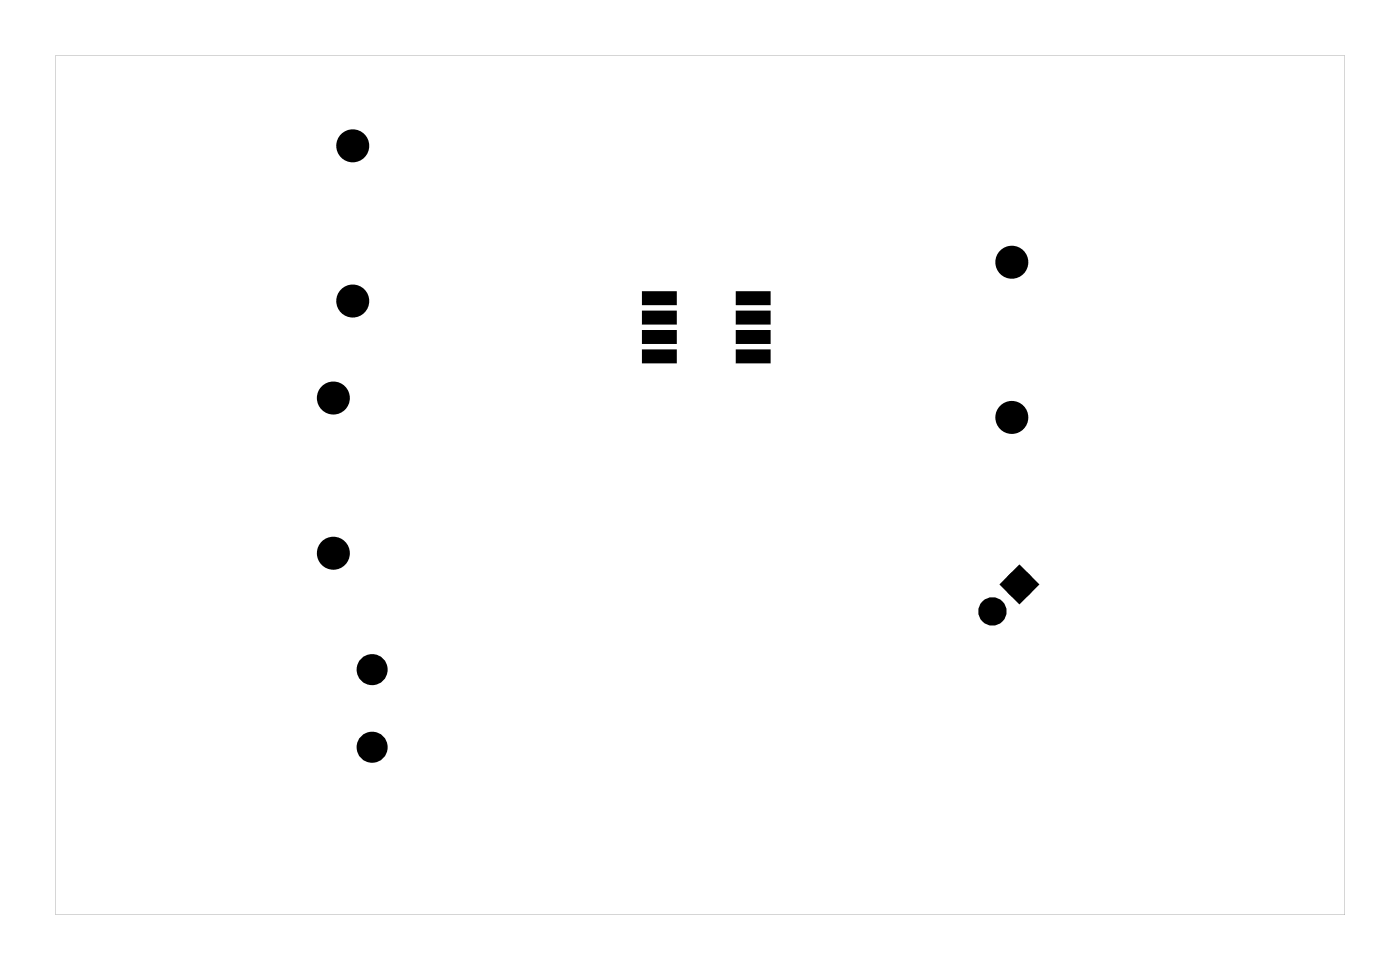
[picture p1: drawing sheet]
<svg xmlns="http://www.w3.org/2000/svg" width="92mm" height="63mm" viewBox="0 0 92 63" stroke-linecap="round" stroke-linejoin="round" font-family="sans-serif">
<g fill="#000">
<path d="M42.2 19.2h2v.7h-2zM48.3 19.2h2.1v.7h-2.1zM42.2 20.5h2v.6h-2zM42.2 21.7h2v.7h-2zM42.2 23h2v.7h-2zM48.3 23h2.1v.7h-2.1zM48.3 21.7h2.1v.7h-2.1zM48.3 20.5h2.1v.6h-2.1zM66.8 37.4l.8 .9-.8 .8-.9-.8z"/>
<path d="M3.6 3.6h84.5v56.3h-84.5zM3.6 3.6v56.3h84.5v-56.3z"/>
</g>
<path d="M42.2 19.2h2v.7h-2zM48.3 19.2h2.1v.7h-2.1zM42.2 20.5h2v.6h-2zM42.2 21.7h2v.7h-2zM42.2 23h2v.7h-2zM48.3 23h2.1v.7h-2.1zM48.3 21.7h2.1v.7h-2.1zM48.3 20.5h2.1v.6h-2.1z" fill="none" stroke="#000" stroke-width=".25"/>
<g fill="#000">
<circle cx="23.1" cy="19.7" r=".7"/>
<circle cx="23.1" cy="9.5" r=".7"/>
<circle cx="66.3" cy="17.2" r=".7"/>
<circle cx="21.8" cy="36.2" r=".7"/>
<circle cx="21.8" cy="26.1" r=".7"/>
<circle cx="66.3" cy="27.3" r=".7"/>
<circle cx="66.8" cy="38.3" r=".6"/>
<circle cx="24.4" cy="43.8" r=".64"/>
<circle cx="24.4" cy="48.9" r=".64"/>
<circle cx="65" cy="40" r=".6"/>
</g>
<g fill="none" stroke="#000" stroke-width=".65" stroke-linecap="butt">
<path d="M66.8 37.4l.8 .9-.8 .8-.9-.8z"/>
<circle cx="66.8" cy="38.3" r=".6"/>
<circle cx="65" cy="40" r=".6"/>
</g>
<g fill="none" stroke="#000" stroke-width=".76" stroke-linecap="butt">
<circle cx="23.1" cy="9.5" r=".7"/>
<circle cx="23.1" cy="19.7" r=".7"/>
<circle cx="66.3" cy="17.2" r=".7"/>
<circle cx="21.8" cy="26.1" r=".7"/>
<circle cx="21.8" cy="36.2" r=".7"/>
<circle cx="66.3" cy="27.3" r=".7"/>
<circle cx="24.4" cy="48.9" r=".64"/>
<circle cx="24.4" cy="43.8" r=".64"/>
</g>
</svg>
